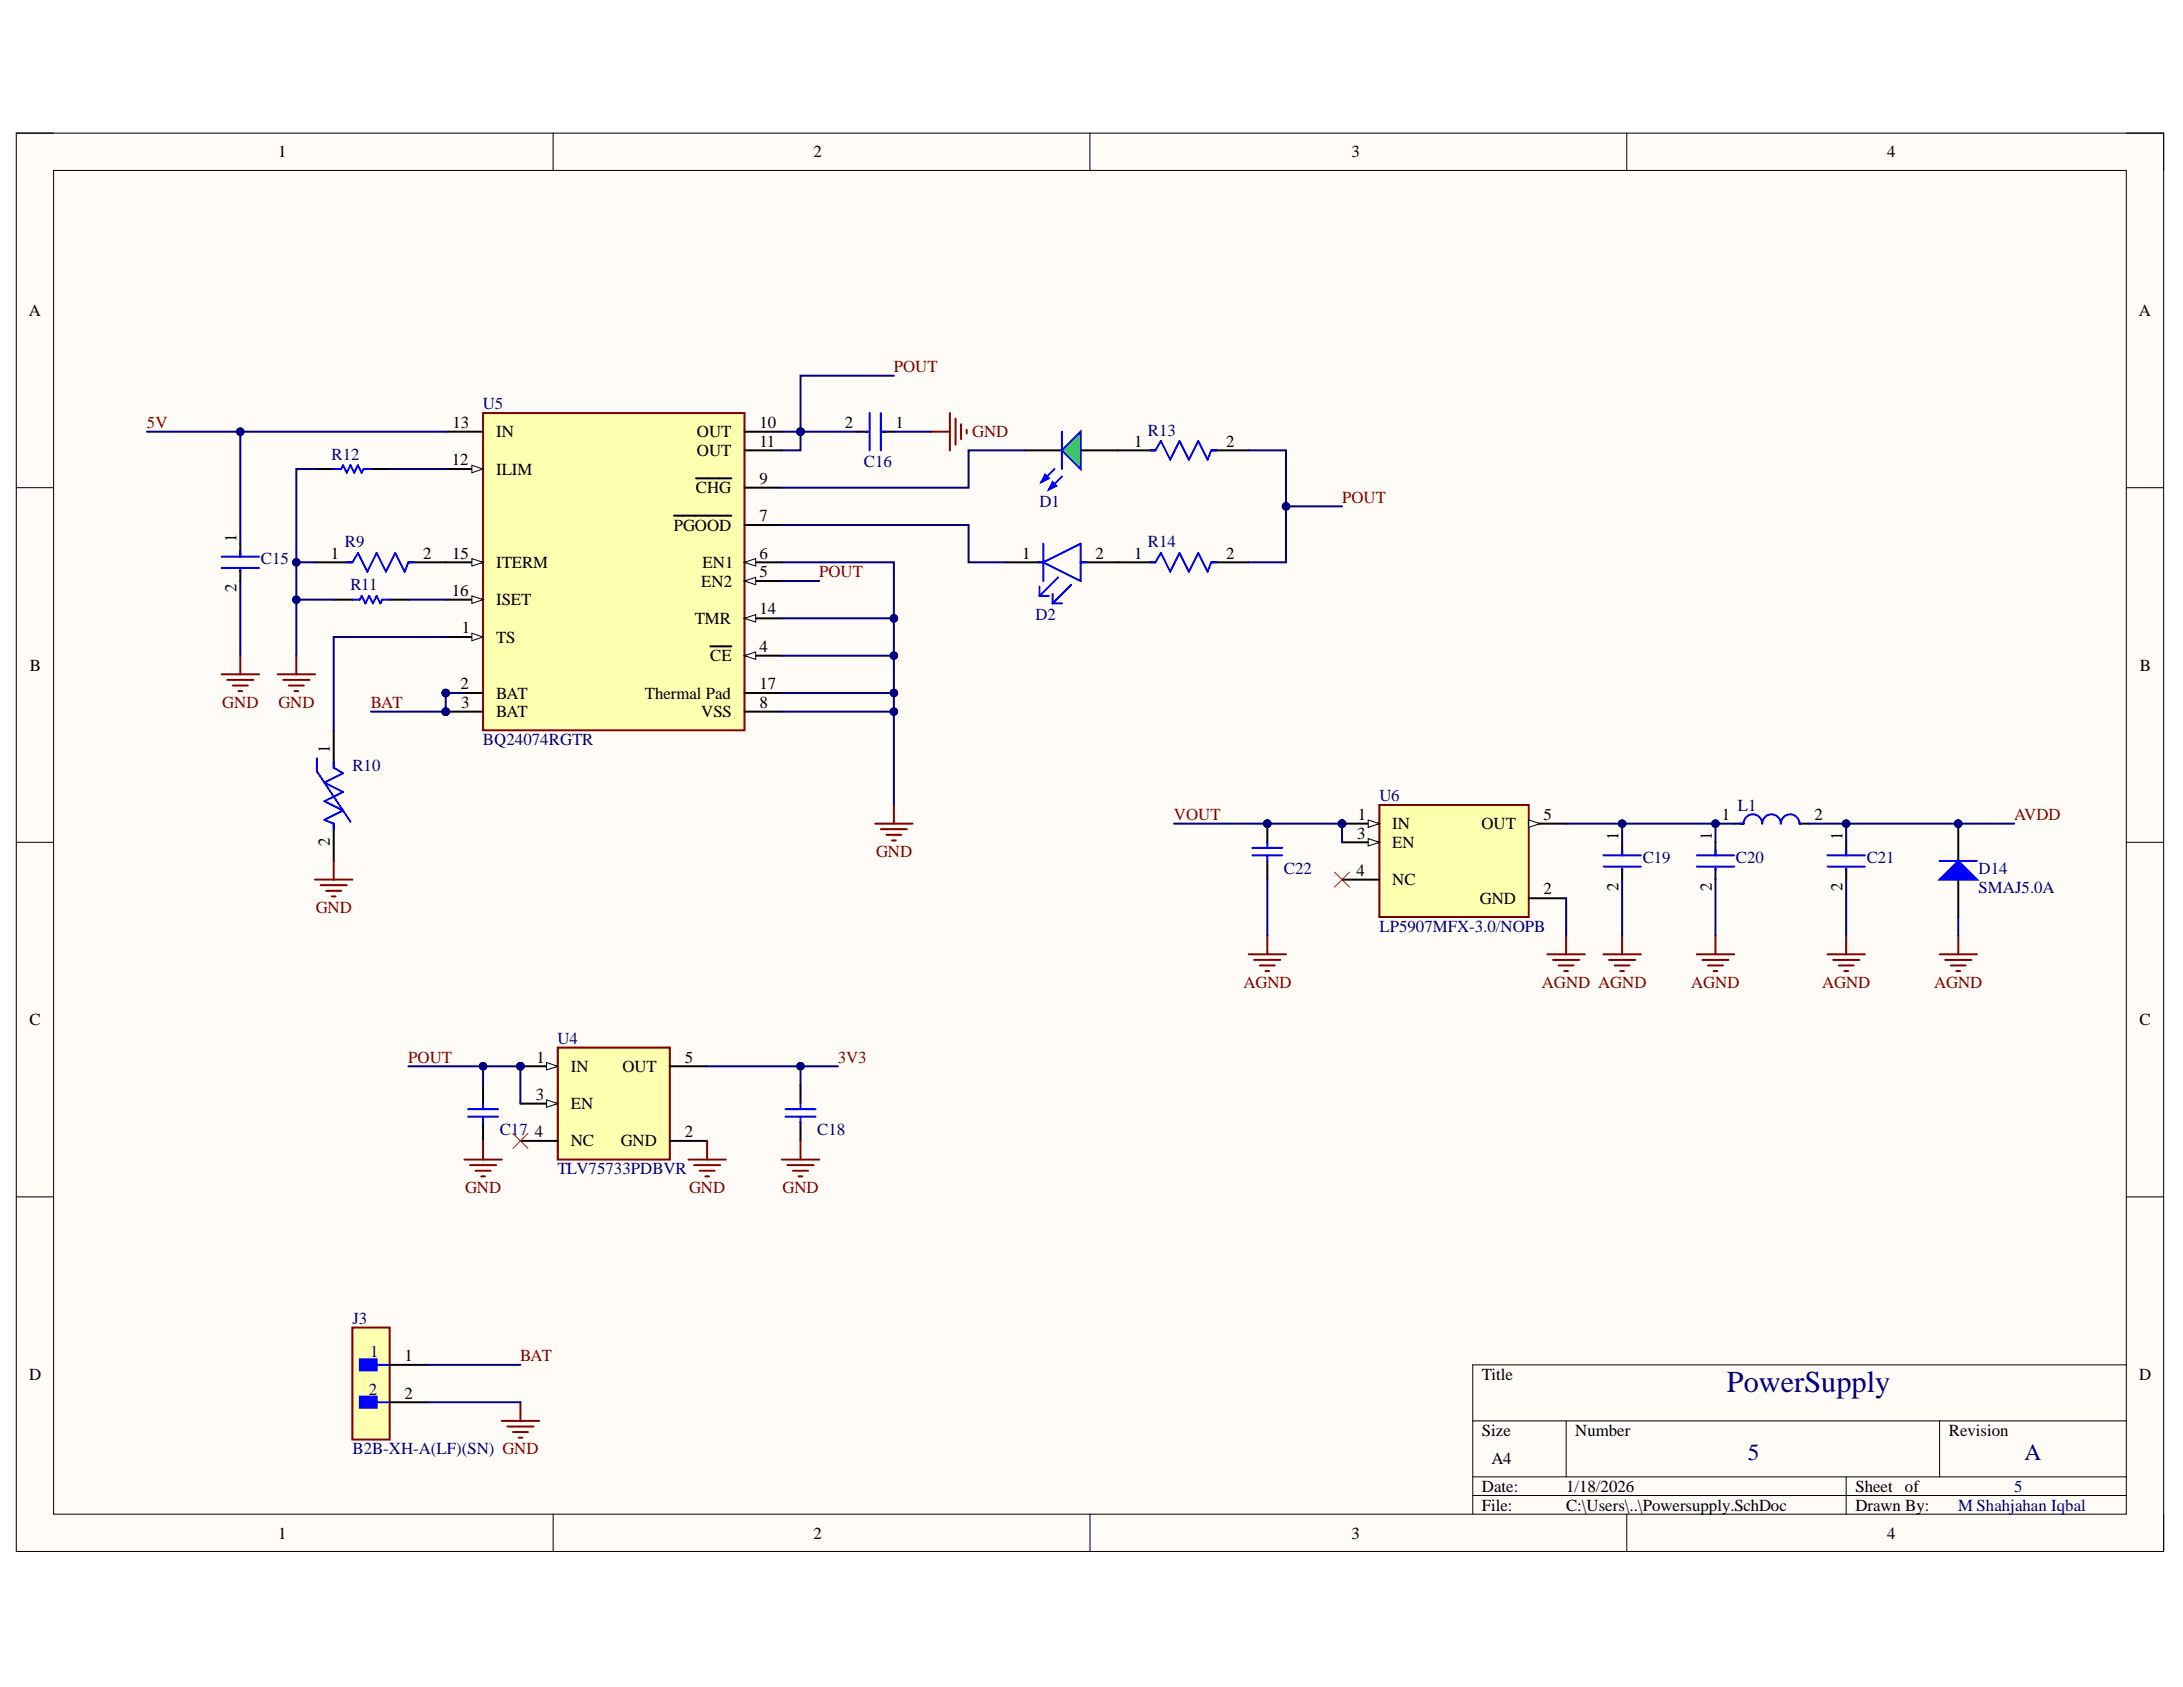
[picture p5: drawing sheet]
<svg xmlns="http://www.w3.org/2000/svg" width="279mm" height="216mm" viewBox="0 0 279 216" stroke-linecap="round" stroke-linejoin="round" font-family="sans-serif">
<defs><g id="words">
<text font-size="3.9" fill="#000080" x="221" y="178.1">PowerSupply</text>
<g font-size="3" fill="#000080">
<text x="223.7" y="186.9">5</text>
<text x="259.1" y="186.9">A</text>
</g>
<g font-size="2.2">
<text x="35.6" y="20.1">1</text>
<text x="104.1" y="20.1">2</text>
<text x="173" y="20.1">3</text>
<text x="241.5" y="20.1">4</text>
<text x="3.7" y="40.4">A</text>
<text x="273.8" y="40.4">A</text>
<text x="57.8" y="59.5">12</text>
<text x="57.9" y="54.8">13</text>
<text x="63.5" y="56">IN</text>
<text x="89.2" y="56">OUT</text>
<text x="89.2" y="58.4">OUT</text>
<text x="97.2" y="54.8">10</text>
<text x="97.2" y="57.2">11</text>
<text x="108.1" y="54.8">2</text>
<text x="114.6" y="54.8">1</text>
<text x="145.1" y="57.2">1</text>
<text x="156.9" y="57.2">2</text>
<text x="63.5" y="60.7">ILIM</text>
<text x="89.1" y="63.1">CHG</text>
<text x="97.2" y="62">9</text>
<text x="30.3" y="69.3" transform="rotate(-90 30.3 69.3)">1</text>
<text x="42.4" y="71.5">1</text>
<text x="54.2" y="71.5">2</text>
<text x="57.9" y="71.5">15</text>
<text x="86.2" y="67.9">PGOOD</text>
<text x="97.2" y="71.5">6</text>
<text x="97.2" y="66.7">7</text>
<text x="130.8" y="71.5">1</text>
<text x="140.2" y="71.5">2</text>
<text x="145.1" y="71.5">1</text>
<text x="156.9" y="71.5">2</text>
<text x="30.3" y="75.8" transform="rotate(-90 30.3 75.8)">2</text>
<text x="57.8" y="76.3">16</text>
<text x="63.5" y="72.7">ITERM</text>
<text x="63.5" y="77.5">ISET</text>
<text x="89.8" y="75.1">EN2</text>
<text x="89.9" y="72.7">EN1</text>
<text x="97.2" y="73.9">5</text>
<text x="59.1" y="81.1">1</text>
<text x="63.5" y="82.2">TS</text>
<text x="88.9" y="79.9">TMR</text>
<text x="97.2" y="83.4">4</text>
<text x="97.2" y="78.6">14</text>
<text x="3.8" y="85.8">B</text>
<text x="58.9" y="88.2">2</text>
<text x="63.5" y="89.4">BAT</text>
<text x="82.5" y="89.4">Thermal Pad</text>
<text x="90.9" y="84.6">CE</text>
<text x="97.2" y="88.2">17</text>
<text x="273.9" y="85.8">B</text>
<text x="59" y="90.6">3</text>
<text x="63.5" y="91.8">BAT</text>
<text x="89.8" y="91.8">VSS</text>
<text x="97.2" y="90.6">8</text>
<text x="42.2" y="96.3" transform="rotate(-90 42.2 96.3)">1</text>
<text x="173.7" y="107.3">3</text>
<text x="173.8" y="104.9">1</text>
<text x="178.2" y="106.1">IN</text>
<text x="189.6" y="106.1">OUT</text>
<text x="197.6" y="104.9">5</text>
<text x="207.2" y="107.5" transform="rotate(-90 207.2 107.5)">1</text>
<text x="219.1" y="107.5" transform="rotate(-90 219.1 107.5)">1</text>
<text x="220.4" y="104.9">1</text>
<text x="232.2" y="104.9">2</text>
<text x="235.8" y="107.5" transform="rotate(-90 235.8 107.5)">1</text>
<text x="42.2" y="108.3" transform="rotate(-90 42.2 108.3)">2</text>
<text x="173.6" y="112.1">4</text>
<text x="178.2" y="108.5">EN</text>
<text x="178.2" y="113.3">NC</text>
<text x="189.4" y="115.7">GND</text>
<text x="197.6" y="114.5">2</text>
<text x="207.2" y="114.1" transform="rotate(-90 207.2 114.1)">2</text>
<text x="219.1" y="114.1" transform="rotate(-90 219.1 114.1)">2</text>
<text x="235.8" y="114.1" transform="rotate(-90 235.8 114.1)">2</text>
<text x="3.8" y="131.2">C</text>
<text x="273.8" y="131.2">C</text>
<text x="68.7" y="136">1</text>
<text x="73.1" y="137.2">IN</text>
<text x="79.7" y="137.2">OUT</text>
<text x="87.6" y="136">5</text>
<text x="68.6" y="140.8">3</text>
<text x="73.1" y="141.9">EN</text>
<text x="68.4" y="145.5">4</text>
<text x="73.1" y="146.7">NC</text>
<text x="79.4" y="146.7">GND</text>
<text x="87.6" y="145.5">2</text>
<text x="3.7" y="176.6">D</text>
<text x="51.8" y="174.2">1</text>
<text x="51.8" y="179">2</text>
<text x="189.7" y="176.6">Title</text>
<text x="273.8" y="176.6">D</text>
<text x="189.7" y="183.8">Size</text>
<text x="201.6" y="183.8">Number</text>
<text x="249.4" y="183.8">Revision</text>
<text x="189.7" y="190.9">Date:</text>
<text x="190.9" y="187.3">A4</text>
<text x="200.4" y="190.9">1/18/2026</text>
<text x="237.5" y="190.9">Sheet</text>
<text x="243.8" y="190.9">of</text>
<text x="35.6" y="196.9">1</text>
<text x="104.1" y="196.9">2</text>
<text x="173" y="196.9">3</text>
<text x="189.7" y="193.3">File:</text>
<text x="200.4" y="193.3">C:\Users\..\Powersupply.SchDoc</text>
<text x="237.5" y="193.3">Drawn By:</text>
<text x="241.5" y="196.9">4</text>
</g>
<g font-size="2.2" fill="#800000">
<text x="114.4" y="47.6">POUT</text>
<text x="18.8" y="54.8">5V</text>
<text x="124.4" y="56">GND</text>
<text x="171.8" y="64.3">POUT</text>
<text x="104.8" y="73.9">POUT</text>
<text x="28.5" y="90.6">GND</text>
<text x="35.6" y="90.6">GND</text>
<text x="47.5" y="90.6">BAT</text>
<text x="150.3" y="104.9">VOUT</text>
<text x="257.8" y="104.9">AVDD</text>
<text x="112.1" y="109.7">GND</text>
<text x="40.4" y="116.9">GND</text>
<text x="159.1" y="126.4">AGND</text>
<text x="197.4" y="126.4">AGND AGND</text>
<text x="216.5" y="126.4">AGND</text>
<text x="233.2" y="126.4">AGND</text>
<text x="247.5" y="126.4">AGND</text>
<text x="52.3" y="136">POUT</text>
<text x="107.2" y="136">3V3</text>
<text x="59.5" y="152.7">GND</text>
<text x="88.2" y="152.7">GND</text>
<text x="100.2" y="152.7">GND</text>
<text x="66.6" y="174.2">BAT</text>
</g>
<g font-size="2.2" fill="#000080">
<text x="61.8" y="52.4">U5</text>
<text x="42.4" y="58.8">R12</text>
<text x="110.6" y="59.8">C16</text>
<text x="146.9" y="55.7">R13</text>
<text x="133" y="64.8">D1</text>
<text x="44.1" y="70.1">R9</text>
<text x="146.9" y="70.1">R14</text>
<text x="33.4" y="72.2">C15</text>
<text x="44.9" y="75.6">R11</text>
<text x="132.5" y="79.4">D2</text>
<text x="61.8" y="95.4">BQ24074RGTR</text>
<text x="45.1" y="98.7">R10</text>
<text x="176.6" y="102.6">U6</text>
<text x="222.4" y="103.7">L1</text>
<text x="164.3" y="111.9">C22</text>
<text x="210.2" y="110.4">C19</text>
<text x="222.2" y="110.4">C20</text>
<text x="238.9" y="110.4">C21</text>
<text x="253.2" y="111.9">D14</text>
<text x="176.6" y="119.2">LP5907MFX-3.0/NOPB</text>
<text x="253.2" y="114.3">SMAJ5.0A</text>
<text x="71.4" y="133.6">U4</text>
<text x="64" y="145.3">C17</text>
<text x="104.6" y="145.3">C18</text>
<text x="71.4" y="150.3">TLV75733PDBVR</text>
<text x="45.1" y="169.4">J3</text>
<text x="47.4" y="173.7">1</text>
<text x="47.2" y="178.5">2</text>
<text x="45.1" y="186.1">B2B-XH-A(LF)(SN) GND</text>
<text x="257.8" y="190.9">5</text>
<text x="250.6" y="193.3">M Shahjahan Iqbal</text>
</g>
</g></defs>
<path d="M2.1 17h274.8v181.6h-274.8z" fill-rule="evenodd" fill="#fffcf8"/>
<path d="M2.1 17h274.8v181.6h-274.8z" fill="none" stroke="#000" stroke-width=".13"/>
<path d="M6.9 21.8h265.2v172h-265.2z" fill-rule="evenodd" fill="#fffcf8"/>
<g fill="none" stroke="#000" stroke-width=".13">
<path d="M2.1 17h4.8M70.8 17v4.8M139.5 17v4.8M208.2 17v4.8M272.1 17h4.8v4.8M6.9 21.8h265.2v172h-265.2zM2.1 62.4h4.8M272.1 62.4h4.8M2.1 107.8h4.8M272.1 107.8h4.8M2.1 153.2h4.8M272.1 153.2h4.8"/>
<path d="M272.1 174.7h-83.6v19.1M70.8 193.8v4.8M139.5 193.8v4.8M188.5 181.8h83.6M188.5 189h83.6M188.5 191.4h83.6M200.5 181.8v7.2M208.2 193.8v4.8M236.3 189v4.8M248.2 181.8v7.2M276.9 193.8v4.8"/>
</g>
<circle cx="57" cy="88.7" r=".48" fill="#000080"/>
<circle cx="57" cy="88.7" r=".48" fill="none" stroke="#000080" stroke-width=".13"/>
<circle cx="57" cy="91.1" r=".48" fill="#000080"/>
<circle cx="57" cy="91.1" r=".48" fill="none" stroke="#000080" stroke-width=".13"/>
<path d="M61.8 52.9h33.5v40.6h-33.5z" fill-rule="evenodd" fill="#ffffb0"/>
<path d="M61.8 52.9h33.5v40.6h-33.5z" fill="none" stroke="#800000" stroke-width=".25"/>
<path d="M57 81.5h4.8" fill="none" stroke="#000" stroke-width=".25"/>
<path d="M60.4 81l1.4 .5-1.4 .5z" fill="#f8fcff"/>
<path d="M60.4 81l1.4 .5-1.4 .5z" fill="none" stroke="#000" stroke-width=".13"/>
<path d="M57 88.7h4.8" fill="none" stroke="#000" stroke-width=".25"/>
<circle cx="57" cy="88.7" r=".48" fill="#000080"/>
<circle cx="57" cy="88.7" r=".48" fill="none" stroke="#000080" stroke-width=".13"/>
<path d="M57 91.1h4.8" fill="none" stroke="#000" stroke-width=".25"/>
<circle cx="57" cy="91.1" r=".48" fill="#000080"/>
<circle cx="57" cy="91.1" r=".48" fill="none" stroke="#000080" stroke-width=".13"/>
<path d="M95.3 83.9h4.8" fill="none" stroke="#000" stroke-width=".25"/>
<path d="M95.3 83.9l1.4-.5v1z" fill="#f8fcff"/>
<path d="M95.3 83.9l1.4-.5v1z" fill="none" stroke="#000" stroke-width=".13"/>
<path d="M95.3 74.4h4.8M90.9 82.7h2.7" fill="none" stroke="#000" stroke-width=".25"/>
<path d="M95.3 74.4l1.4-.5v.9z" fill="#f8fcff"/>
<path d="M95.3 74.4l1.4-.5v.9z" fill="none" stroke="#000" stroke-width=".13"/>
<path d="M95.3 72h4.8" fill="none" stroke="#000" stroke-width=".25"/>
<path d="M95.3 72l1.4-.5v.9z" fill="#f8fcff"/>
<path d="M95.3 72l1.4-.5v.9z" fill="none" stroke="#000" stroke-width=".13"/>
<path d="M95.3 55.2h4.8M95.3 57.6h4.8M57 60h4.8M86.3 66h7.3M89.1 61.2h4.5M95.3 67.2h4.8M95.3 62.4h4.8M95.3 91.1h4.8" fill="none" stroke="#000" stroke-width=".25"/>
<path d="M60.4 59.5l1.4 .5-1.4 .5z" fill="#f8fcff"/>
<path d="M60.4 59.5l1.4 .5-1.4 .5z" fill="none" stroke="#000" stroke-width=".13"/>
<path d="M57 55.2h4.8M95.3 79.1h4.8" fill="none" stroke="#000" stroke-width=".25"/>
<path d="M95.3 79.1l1.4-.4v.9z" fill="#f8fcff"/>
<path d="M95.3 79.1l1.4-.4v.9z" fill="none" stroke="#000" stroke-width=".13"/>
<path d="M57 72h4.8" fill="none" stroke="#000" stroke-width=".25"/>
<path d="M60.4 71.5l1.4 .5-1.4 .4z" fill="#f8fcff"/>
<path d="M60.4 71.5l1.4 .5-1.4 .4z" fill="none" stroke="#000" stroke-width=".13"/>
<path d="M57 76.7h4.8" fill="none" stroke="#000" stroke-width=".25"/>
<path d="M60.4 76.3l1.4 .4-1.4 .5z" fill="#f8fcff"/>
<path d="M60.4 76.3l1.4 .4-1.4 .5z" fill="none" stroke="#000" stroke-width=".13"/>
<g fill="none" stroke="#000" stroke-width=".25">
<path d="M109.6 55.2h1.5M112.7 55.2h1.7M131.1 57.6h4.8M138.3 57.6h9.6M155 57.6h4.8M30.8 69.6v1.7M30.8 72.9v1.5M40.3 72h4.8M40.3 60h2.4M42.7 76.7h2.4M47.5 60h2.4M49.9 76.7h2.4"/>
<path d="M52.3 72h4.7M143.1 72h4.8M155 72h4.8M42.7 93.5v4.7M95.3 88.7h4.8M42.7 105.4v4.8"/>
</g>
<g fill="none" stroke="#00f" stroke-width=".25">
<path d="M110.8 55.2h.3M111.3 52.9v4.7M112.7 52.9v4.7M112.7 55.2h.7M147.1 57.6h.8l.7-1.2 1.2 2.4 1.2-2.4 1.2 2.4 1.2-2.4 1.2 2.4 .4-1.2h.8M28.4 71.3h4.7M28.4 72.7h4.7M30.8 70.5v.8M30.8 72.9v.3M42.7 60h1l.2-.5 .5 1 .5-1 .4 1 .5-1 .5 1 .2-.5h1M44.4 72h.7l.7-1.2 1.2 2.4 1.2-2.4 1.2 2.4 1.2-2.4 1.2 2.4 .5-1.2h.7M45.1 76.7h1l.2-.4 .5 .9 .4-.9 .5 .9 .5-.9 .5 .9 .2-.5h1"/>
<path d="M147.1 72h.8l.7-1.2 1.2 2.4 1.2-2.4 1.2 2.4 1.2-2.4 1.2 2.4 .4-1.2h.8M40.6 97v1.7l4.3 6.5M42.7 97.5v.7l1.2 .8-2.4 1.2 2.4 1.1-2.4 1.2 2.4 1.2-2.4 1.2 1.2 .5v.7"/>
</g>
<g fill="none" stroke="#800000" stroke-width=".25">
<path d="M119.2 55.2h2.4M121.6 52.9v4.7M122.3 53.6v3.3M123 54.3v1.9M123.7 55v.5M28.4 86.3h4.8M29.1 87h3.3M29.8 87.7h1.9M30.5 88.5h.5M30.8 83.9v2.4M35.5 86.3h4.8M36.3 87h3.3"/>
<path d="M37 87.7h1.9M37.7 88.5h.5M37.9 83.9v2.4M40.3 112.6h4.8M41 113.3h3.4M41.8 114h1.9M42.5 114.7h.4M42.7 110.2v2.4M112 105.4h4.8M112.7 106.1h3.4M113.4 106.8h2M114.2 107.6h.4"/>
<path d="M114.4 103v2.4"/>
</g>
<path d="M135.9 57.6l2.4-2.4v4.8z" fill="#0f0"/>
<path d="M135.9 57.6l2.4-2.4v4.8zM135 60l-1.7 1.7M135.9 61l-1.7 1.7" fill="none" stroke="#00f" stroke-width=".25"/>
<path d="M133.8 60.7l.4 .5-.9 .5z" fill="#00f"/>
<path d="M133.8 60.7l.4 .5-.9 .5z" fill="none" stroke="#00f" stroke-width=".25"/>
<path d="M134.7 61.7l.5 .5-1 .5z" fill="#00f"/>
<path d="M135.9 55.2v4.8M132.8 72h.7M133 76.3h1.2M133 75.1v1.2M133.5 72l4.8-2.4v4.8zM133.5 69.6v4.8M134.7 61.7l.5 .5-1 .5zM134.7 77.2h1.2M134.7 76v1.2M135.4 73.9l-2.4 2.4M137.1 74.8l-2.4 2.4M138.3 72h.7" fill="none" stroke="#00f" stroke-width=".25"/>
<path d="M128.7 72h4.8M138.3 72h4.8" fill="none" stroke="#000" stroke-width=".25"/>
<circle cx="66.6" cy="136.5" r=".48" fill="#000080"/>
<circle cx="66.6" cy="136.5" r=".48" fill="none" stroke="#000080" stroke-width=".13"/>
<path d="M71.4 134.1h14.3v14.3h-14.3z" fill-rule="evenodd" fill="#ffffb0"/>
<path d="M71.4 134.1h14.3v14.3h-14.3z" fill="none" stroke="#800000" stroke-width=".25"/>
<path d="M66.6 141.2h4.8" fill="none" stroke="#000" stroke-width=".25"/>
<path d="M70 140.8l1.4 .4-1.4 .5z" fill="#f8fcff"/>
<path d="M70 140.8l1.4 .4-1.4 .5z" fill="none" stroke="#000" stroke-width=".13"/>
<path d="M66.6 136.5h4.8" fill="none" stroke="#000" stroke-width=".25"/>
<path d="M70 136l1.4 .5-1.4 .4z" fill="#f8fcff"/>
<path d="M70 136l1.4 .5-1.4 .4z" fill="none" stroke="#000" stroke-width=".13"/>
<circle cx="66.6" cy="136.5" r=".48" fill="#000080"/>
<circle cx="66.6" cy="136.5" r=".48" fill="none" stroke="#000080" stroke-width=".13"/>
<path d="M61.8 138.8v2.4M85.7 136.5h4.8M102.5 138.8v2.4M61.8 143.6v2.4M66.6 146h4.8M85.7 146h4.8M102.5 143.6v2.4" fill="none" stroke="#000" stroke-width=".25"/>
<path d="M59.9 142.9h3.8M59.9 142h3.8M61.8 141.2v.8M61.8 142.9v.7M100.5 142.9h3.9M100.5 142h3.9M102.5 141.2v.8M102.5 142.9v.7" fill="none" stroke="#00f" stroke-width=".25"/>
<path d="M59.4 148.4h4.8M60.2 149.1h3.3M60.9 149.8h1.9M61.6 150.6h.5M61.8 146v2.4M88.1 148.4h4.8M88.8 149.1h3.4M89.6 149.8h1.9M90.3 150.6h.4M90.5 146v2.4" fill="none" stroke="#800000" stroke-width=".25"/>
<path d="M65.7 145.1l1.9 1.9M67.6 145.1l-1.9 1.9" fill="none" stroke="#f00" stroke-width=".13"/>
<circle cx="171.8" cy="105.4" r=".48" fill="#000080"/>
<circle cx="171.8" cy="105.4" r=".48" fill="none" stroke="#000080" stroke-width=".13"/>
<path d="M176.5 103h19.2v14.4h-19.2z" fill-rule="evenodd" fill="#ffffb0"/>
<path d="M176.5 103h19.2v14.4h-19.2z" fill="none" stroke="#800000" stroke-width=".25"/>
<path d="M171.8 105.4h4.7" fill="none" stroke="#000" stroke-width=".25"/>
<path d="M175.1 104.9l1.4 .5-1.4 .5z" fill="#f8fcff"/>
<path d="M175.1 104.9l1.4 .5-1.4 .5z" fill="none" stroke="#000" stroke-width=".13"/>
<circle cx="171.8" cy="105.4" r=".48" fill="#000080"/>
<circle cx="171.8" cy="105.4" r=".48" fill="none" stroke="#000080" stroke-width=".13"/>
<path d="M171.8 107.8h4.7" fill="none" stroke="#000" stroke-width=".25"/>
<path d="M175.1 107.3l1.4 .5-1.4 .5z" fill="#f8fcff"/>
<path d="M175.1 107.3l1.4 .5-1.4 .5z" fill="none" stroke="#000" stroke-width=".13"/>
<path d="M171.8 112.6h4.7M195.7 105.4h4.8" fill="none" stroke="#000" stroke-width=".25"/>
<path d="M195.7 104.9l1.4 .5-1.4 .5z" fill="#f8fcff"/>
<path d="M195.7 104.9l1.4 .5-1.4 .5z" fill="none" stroke="#000" stroke-width=".13"/>
<path d="M195.7 115h4.8M207.6 107.8v1.7M207.6 111.1v1.5M219.6 107.8v1.7M219.6 111.1v1.5M236.3 107.8v1.7M236.3 111.1v1.5" fill="none" stroke="#000" stroke-width=".25"/>
<path d="M170.8 111.6l1.9 1.9M172.7 111.6l-1.9 1.9" fill="none" stroke="#f00" stroke-width=".13"/>
<path d="M205.2 109.5h4.8M205.2 110.9h4.8M207.6 108.8v.7M207.6 111.1v.3M217.2 109.5h4.8M217.2 110.9h4.8M219.6 108.8v.7M219.6 111.1v.3M233.9 109.5h4.8M233.9 110.9h4.8M236.3 108.8v.7M236.3 111.1v.3" fill="none" stroke="#00f" stroke-width=".25"/>
<path d="M236.3 119.7v2.4M233.9 122.1h4.8M234.6 122.8h3.4M235.3 123.6h2M236.1 124.3h.4" fill="none" stroke="#800000" stroke-width=".25"/>
<circle cx="162.2" cy="105.4" r=".48" fill="#000080"/>
<circle cx="162.2" cy="105.4" r=".48" fill="none" stroke="#000080" stroke-width=".13"/>
<path d="M162.2 105.4v2.4" fill="none" stroke="#000" stroke-width=".25"/>
<circle cx="162.2" cy="105.4" r=".48" fill="#000080"/>
<circle cx="162.2" cy="105.4" r=".48" fill="none" stroke="#000080" stroke-width=".13"/>
<path d="M162.2 110.2v2.4M222 105.4h1.2M230.3 105.4h1.2" fill="none" stroke="#000" stroke-width=".25"/>
<path d="M160.3 109.5h3.8M160.3 108.5h3.8M162.2 107.8v.7M162.2 109.5v.7M222.7 105.4h.5a1.19 1.19 0 0 1 1.1-1.2 1.19 1.19 0 0 1 1.2 1.2 1.19 1.19 0 0 1 1.2-1.2 1.19 1.19 0 0 1 1.2 1.2 1.19 1.19 0 0 1 1.2-1.2 1.19 1.19 0 0 1 1.2 1.2h.3" fill="none" stroke="#00f" stroke-width=".25"/>
<g fill="none" stroke="#800000" stroke-width=".25">
<path d="M162.2 119.7v2.4M200.5 119.7v2.4M207.6 119.7v2.4M219.6 119.7v2.4M159.8 122.1h4.8M160.5 122.8h3.4M161.2 123.6h2M162 124.3h.4M198.1 122.1h4.7M198.8 122.8h3.3M199.5 123.6h1.9M200.2 124.3h.5"/>
<path d="M205.2 122.1h4.8M205.9 122.8h3.4M206.7 123.6h1.9M207.4 124.3h.4M217.2 122.1h4.8M217.9 122.8h3.3M218.6 123.6h1.9M219.3 124.3h.5M100.1 148.4h4.7M100.8 149.1h3.3M101.5 149.8h1.9M102.2 150.6h.5"/>
<path d="M102.5 146v2.4"/>
</g>
<path d="M45.1 169.9h4.8v14.3h-4.8z" fill-rule="evenodd" fill="#ffffb0"/>
<path d="M45.1 169.9h4.8v14.3h-4.8z" fill="none" stroke="#800000" stroke-width=".25"/>
<path d="M46.1 174h2.1v1.4h-2.1z" fill-rule="evenodd" fill="#00f"/>
<path d="M46.1 174h2.1v1.4h-2.1zM48.2 174.7h1.7" fill="none" stroke="#00f" stroke-width=".25"/>
<path d="M46.1 178.7h2.1v1.5h-2.1z" fill-rule="evenodd" fill="#00f"/>
<path d="M46.1 178.7h2.1v1.5h-2.1zM48.2 179.5h1.7" fill="none" stroke="#00f" stroke-width=".25"/>
<path d="M49.9 174.7h4.8M49.9 179.5h4.8" fill="none" stroke="#000" stroke-width=".25"/>
<path d="M66.6 179.5v2.3M64.2 181.8h4.8M64.9 182.6h3.4M65.7 183.3h1.9M66.4 184h.5" fill="none" stroke="#800000" stroke-width=".25"/>
<circle cx="250.6" cy="105.4" r=".48" fill="#000080"/>
<circle cx="250.6" cy="105.4" r=".48" fill="none" stroke="#000080" stroke-width=".13"/>
<path d="M250.6 105.4v4.8M250.6 112.6v4.8" fill="none" stroke="#000" stroke-width=".25"/>
<circle cx="250.6" cy="105.4" r=".48" fill="#000080"/>
<circle cx="250.6" cy="105.4" r=".48" fill="none" stroke="#000080" stroke-width=".13"/>
<path d="M248.2 112.6l2.4-2.4 2.4 2.4z" fill="#00f"/>
<path d="M248.2 112.6l2.4-2.4 2.4 2.4zM248.2 110.2h4.8" fill="none" stroke="#00f" stroke-width=".25"/>
<path d="M250.6 119.7v2.4M248.2 122.1h4.8M249 122.8h3.3M249.7 123.6h1.9M250.4 124.3h.5" fill="none" stroke="#800000" stroke-width=".25"/>
<path d="M40.3 60h-2.4v12M49.9 60h7.1M52.3 76.7h4.7M57 81.5h-14.3v12" fill="none" stroke="#000080" stroke-width=".25"/>
<circle cx="37.9" cy="72" r=".48" fill="#000080"/>
<circle cx="37.9" cy="72" r=".48" fill="none" stroke="#000080" stroke-width=".13"/>
<path d="M100.1 83.9h14.3v19.1" fill="none" stroke="#000080" stroke-width=".25"/>
<circle cx="114.4" cy="91.1" r=".48" fill="#000080"/>
<circle cx="114.4" cy="91.1" r=".48" fill="none" stroke="#000080" stroke-width=".13"/>
<circle cx="114.4" cy="88.7" r=".48" fill="#000080"/>
<circle cx="114.4" cy="88.7" r=".48" fill="none" stroke="#000080" stroke-width=".13"/>
<circle cx="114.4" cy="83.9" r=".48" fill="#000080"/>
<circle cx="114.4" cy="83.9" r=".48" fill="none" stroke="#000080" stroke-width=".13"/>
<path d="M100.1 72h14.3v7.1" fill="none" stroke="#000080" stroke-width=".25"/>
<circle cx="114.4" cy="79.1" r=".48" fill="#000080"/>
<circle cx="114.4" cy="79.1" r=".48" fill="none" stroke="#000080" stroke-width=".13"/>
<path d="M100.1 88.7h14.3" fill="none" stroke="#000080" stroke-width=".25"/>
<circle cx="114.4" cy="88.7" r=".48" fill="#000080"/>
<circle cx="114.4" cy="88.7" r=".48" fill="none" stroke="#000080" stroke-width=".13"/>
<path d="M102.5 55.2v2.4h-2.4" fill="none" stroke="#000080" stroke-width=".25"/>
<circle cx="102.5" cy="55.2" r=".48" fill="#000080"/>
<circle cx="102.5" cy="55.2" r=".48" fill="none" stroke="#000080" stroke-width=".13"/>
<path d="M114.4 55.2h4.8M159.8 57.6h4.8v14.4h-4.8" fill="none" stroke="#000080" stroke-width=".25"/>
<circle cx="164.6" cy="64.8" r=".48" fill="#000080"/>
<circle cx="164.6" cy="64.8" r=".48" fill="none" stroke="#000080" stroke-width=".13"/>
<path d="M164.6 64.8h7.2" fill="none" stroke="#000080" stroke-width=".25"/>
<circle cx="164.6" cy="64.8" r=".48" fill="#000080"/>
<circle cx="164.6" cy="64.8" r=".48" fill="none" stroke="#000080" stroke-width=".13"/>
<path d="M131.1 57.6h-7.1v4.8h-23.9M40.3 72h-2.4v4.7M100.1 67.2h23.9v4.8h4.7" fill="none" stroke="#000080" stroke-width=".25"/>
<circle cx="37.9" cy="76.7" r=".48" fill="#000080"/>
<circle cx="37.9" cy="76.7" r=".48" fill="none" stroke="#000080" stroke-width=".13"/>
<circle cx="37.9" cy="72" r=".48" fill="#000080"/>
<circle cx="37.9" cy="72" r=".48" fill="none" stroke="#000080" stroke-width=".13"/>
<path d="M42.7 76.7h-4.8v7.2" fill="none" stroke="#000080" stroke-width=".25"/>
<circle cx="37.9" cy="76.7" r=".48" fill="#000080"/>
<circle cx="37.9" cy="76.7" r=".48" fill="none" stroke="#000080" stroke-width=".13"/>
<path d="M30.8 55.2v14.4M30.8 74.4v9.5" fill="none" stroke="#000080" stroke-width=".25"/>
<circle cx="30.8" cy="55.2" r=".48" fill="#000080"/>
<circle cx="30.8" cy="55.2" r=".48" fill="none" stroke="#000080" stroke-width=".13"/>
<path d="M18.8 55.2h38.2" fill="none" stroke="#000080" stroke-width=".25"/>
<circle cx="30.8" cy="55.2" r=".48" fill="#000080"/>
<circle cx="30.8" cy="55.2" r=".48" fill="none" stroke="#000080" stroke-width=".13"/>
<path d="M100.1 79.1h14.3v4.8" fill="none" stroke="#000080" stroke-width=".25"/>
<circle cx="114.4" cy="83.9" r=".48" fill="#000080"/>
<circle cx="114.4" cy="83.9" r=".48" fill="none" stroke="#000080" stroke-width=".13"/>
<circle cx="114.4" cy="79.1" r=".48" fill="#000080"/>
<circle cx="114.4" cy="79.1" r=".48" fill="none" stroke="#000080" stroke-width=".13"/>
<path d="M100.1 91.1h14.3" fill="none" stroke="#000080" stroke-width=".25"/>
<circle cx="114.4" cy="91.1" r=".48" fill="#000080"/>
<circle cx="114.4" cy="91.1" r=".48" fill="none" stroke="#000080" stroke-width=".13"/>
<path d="M52.3 136.5h14.3" fill="none" stroke="#000080" stroke-width=".25"/>
<circle cx="61.8" cy="136.5" r=".48" fill="#000080"/>
<circle cx="61.8" cy="136.5" r=".48" fill="none" stroke="#000080" stroke-width=".13"/>
<circle cx="66.6" cy="136.5" r=".48" fill="#000080"/>
<circle cx="66.6" cy="136.5" r=".48" fill="none" stroke="#000080" stroke-width=".13"/>
<path d="M66.6 136.5v4.7" fill="none" stroke="#000080" stroke-width=".25"/>
<circle cx="66.6" cy="136.5" r=".48" fill="#000080"/>
<circle cx="66.6" cy="136.5" r=".48" fill="none" stroke="#000080" stroke-width=".13"/>
<path d="M61.8 136.5v2.3" fill="none" stroke="#000080" stroke-width=".25"/>
<circle cx="61.8" cy="136.5" r=".48" fill="#000080"/>
<circle cx="61.8" cy="136.5" r=".48" fill="none" stroke="#000080" stroke-width=".13"/>
<path d="M150.3 105.4h21.5" fill="none" stroke="#000080" stroke-width=".25"/>
<circle cx="162.2" cy="105.4" r=".48" fill="#000080"/>
<circle cx="162.2" cy="105.4" r=".48" fill="none" stroke="#000080" stroke-width=".13"/>
<circle cx="171.8" cy="105.4" r=".48" fill="#000080"/>
<circle cx="171.8" cy="105.4" r=".48" fill="none" stroke="#000080" stroke-width=".13"/>
<path d="M171.8 105.4v2.4" fill="none" stroke="#000080" stroke-width=".25"/>
<circle cx="171.8" cy="105.4" r=".48" fill="#000080"/>
<circle cx="171.8" cy="105.4" r=".48" fill="none" stroke="#000080" stroke-width=".13"/>
<path d="M231.5 105.4h4.8v2.4M236.3 112.6v7.1" fill="none" stroke="#000080" stroke-width=".25"/>
<circle cx="236.3" cy="105.4" r=".48" fill="#000080"/>
<circle cx="236.3" cy="105.4" r=".48" fill="none" stroke="#000080" stroke-width=".13"/>
<path d="M236.3 105.4h21.5" fill="none" stroke="#000080" stroke-width=".25"/>
<circle cx="236.3" cy="105.4" r=".48" fill="#000080"/>
<circle cx="236.3" cy="105.4" r=".48" fill="none" stroke="#000080" stroke-width=".13"/>
<circle cx="250.6" cy="105.4" r=".48" fill="#000080"/>
<circle cx="250.6" cy="105.4" r=".48" fill="none" stroke="#000080" stroke-width=".13"/>
<path d="M102.5 55.2h7.1M219.6 112.6v7.1" fill="none" stroke="#000080" stroke-width=".25"/>
<circle cx="102.5" cy="55.2" r=".48" fill="#000080"/>
<circle cx="102.5" cy="55.2" r=".48" fill="none" stroke="#000080" stroke-width=".13"/>
<path d="M100.1 55.2h2.4" fill="none" stroke="#000080" stroke-width=".25"/>
<circle cx="102.5" cy="55.2" r=".48" fill="#000080"/>
<circle cx="102.5" cy="55.2" r=".48" fill="none" stroke="#000080" stroke-width=".13"/>
<path d="M114.4 48.1h-11.9v7.1" fill="none" stroke="#000080" stroke-width=".25"/>
<circle cx="102.5" cy="55.2" r=".48" fill="#000080"/>
<circle cx="102.5" cy="55.2" r=".48" fill="none" stroke="#000080" stroke-width=".13"/>
<path d="M100.1 74.4h4.7M90.5 136.5h16.7" fill="none" stroke="#000080" stroke-width=".25"/>
<circle cx="102.5" cy="136.5" r=".48" fill="#000080"/>
<circle cx="102.5" cy="136.5" r=".48" fill="none" stroke="#000080" stroke-width=".13"/>
<path d="M102.5 136.5v2.3" fill="none" stroke="#000080" stroke-width=".25"/>
<circle cx="102.5" cy="136.5" r=".48" fill="#000080"/>
<circle cx="102.5" cy="136.5" r=".48" fill="none" stroke="#000080" stroke-width=".13"/>
<path d="M162.2 112.6v7.1M219.6 105.4v2.4" fill="none" stroke="#000080" stroke-width=".25"/>
<circle cx="219.6" cy="105.4" r=".48" fill="#000080"/>
<circle cx="219.6" cy="105.4" r=".48" fill="none" stroke="#000080" stroke-width=".13"/>
<path d="M207.6 105.4v2.4" fill="none" stroke="#000080" stroke-width=".25"/>
<circle cx="207.6" cy="105.4" r=".48" fill="#000080"/>
<circle cx="207.6" cy="105.4" r=".48" fill="none" stroke="#000080" stroke-width=".13"/>
<path d="M200.5 105.4h21.5" fill="none" stroke="#000080" stroke-width=".25"/>
<circle cx="219.6" cy="105.4" r=".48" fill="#000080"/>
<circle cx="219.6" cy="105.4" r=".48" fill="none" stroke="#000080" stroke-width=".13"/>
<circle cx="207.6" cy="105.4" r=".48" fill="#000080"/>
<circle cx="207.6" cy="105.4" r=".48" fill="none" stroke="#000080" stroke-width=".13"/>
<path d="M47.5 91.1h9.5M207.6 112.6v7.1M54.7 174.7h11.9M54.7 179.5h11.9" fill="none" stroke="#000080" stroke-width=".25"/>
<circle cx="57" cy="91.1" r=".48" fill="#000080"/>
<circle cx="57" cy="91.1" r=".48" fill="none" stroke="#000080" stroke-width=".13"/>
<path d="M59.4 88.7h-2.4v2.4" fill="none" stroke="#000080" stroke-width=".25"/>
<circle cx="57" cy="91.1" r=".48" fill="#000080"/>
<circle cx="57" cy="91.1" r=".48" fill="none" stroke="#000080" stroke-width=".13"/>
<circle cx="57" cy="88.7" r=".48" fill="#000080"/>
<circle cx="57" cy="88.7" r=".48" fill="none" stroke="#000080" stroke-width=".13"/>
<path d="M200.5 115v4.7M250.6 117.4v2.3" fill="none" stroke="#000080" stroke-width=".25"/>
<use href="#words"/>
</svg>
